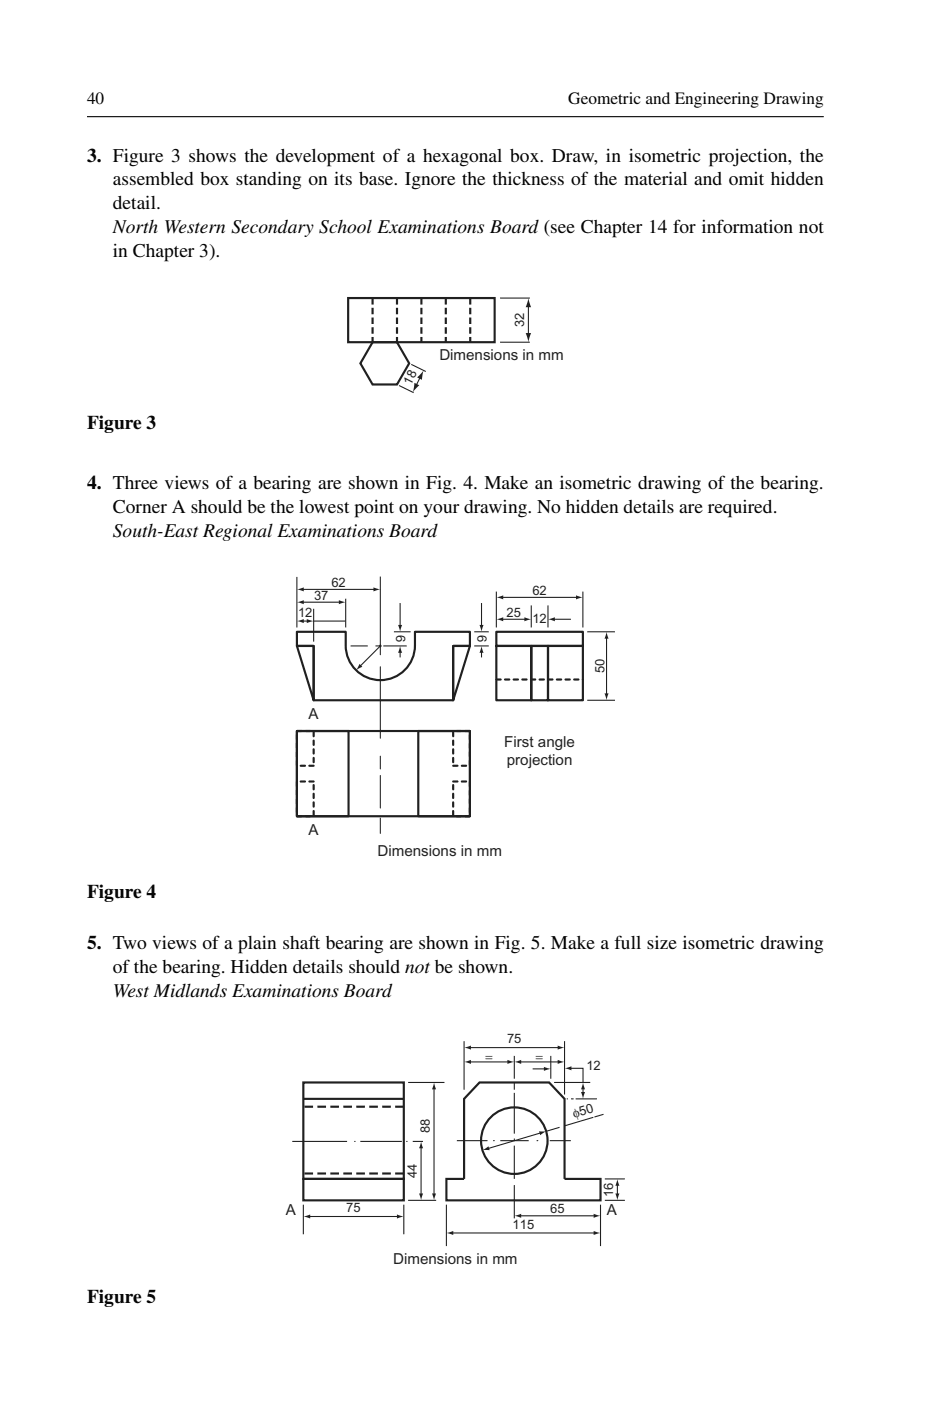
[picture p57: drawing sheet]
<svg xmlns="http://www.w3.org/2000/svg" width="152mm" height="229mm" viewBox="0 0 152 229" stroke-linecap="round" stroke-linejoin="round" font-family="sans-serif">
<defs><g id="words">
<g font-size="3.2">
<text x="14.2" y="26.4">3. Figure 3 shows the development of a hexagonal box. Draw, in isometric projection, the</text>
<text x="18.4" y="30.3">assembled box standing on its base. Ignore the thickness of the material and omit hidden</text>
<text x="18.4" y="34.1">detail.</text>
<text x="18.4" y="38">North Western Secondary School Examinations Board (see Chapter 14 for information not</text>
<text x="18.4" y="41.9">in Chapter 3).</text>
<text x="14.2" y="70">Figure 3</text>
<text x="14.2" y="79.8">4. Three views of a bearing are shown in Fig. 4 . Make an isometric drawing of the bearing.</text>
<text x="18.4" y="83.7">Corner A should be the lowest point on your drawing. No hidden details are required.</text>
<text x="18.4" y="87.5">South-East Regional Examinations Board</text>
<text x="14.2" y="146.5">Figure 4</text>
<text x="14.2" y="154.9">5. Two views of a plain shaft bearing are shown in Fig. 5 . Make a full size isometric drawing</text>
<text x="18.4" y="158.7">of the bearing. Hidden details should not be shown.</text>
<text x="18.4" y="162.6">West Midlands Examinations Board</text>
<text x="14.2" y="212.7">Figure 5</text>
</g>
<g font-size="2.8">
<text x="14.2" y="17">40</text>
<text x="92.8" y="17">Geometric and Engineering Drawing</text>
</g>
<g font-size="2.5" fill="#231f20">
<text x="71.7" y="58.8">Dimensions in mm</text>
<text x="50.4" y="117.3">A</text>
<text x="82.3" y="121.8">First angle</text>
<text x="82.8" y="124.8">projection</text>
<text x="50.4" y="136.2">A</text>
<text x="61.7" y="139.7">Dimensions in mm</text>
<text x="46.7" y="198.3">A</text>
<text x="99.1" y="198.3">A</text>
<text x="64.2" y="206.2">Dimensions in mm</text>
</g>
<g font-size="2.1" fill="#231f20">
<text x="85.6" y="53.4" transform="rotate(-90 85.6 53.4)">32</text>
<text x="67.1" y="63" transform="rotate(-63 67.1 63)">18</text>
<text x="54.1" y="95.8">62</text>
<text x="48.7" y="100.6">12</text>
<text x="51.3" y="97.9">37</text>
<text x="82.7" y="100.7">25</text>
<text x="86.9" y="101.7">12</text>
<text x="86.9" y="97.1">62</text>
<text x="64.7" y="103.7" transform="rotate(90 64.7 103.7)">6</text>
<text x="78" y="103.7" transform="rotate(90 78 103.7)">6</text>
<text x="98.7" y="109.9" transform="rotate(-90 98.7 109.9)">50</text>
<text x="79.3" y="173.1">=</text>
<text x="82.8" y="170.2">75</text>
<text x="87.5" y="173.1">=</text>
<text x="95.7" y="174.6">12</text>
<text x="70.2" y="185" transform="rotate(-90 70.2 185)">88</text>
<text x="93.7" y="182.3" transform="rotate(-16 93.7 182.3)">φ50</text>
<text x="56.5" y="197.8">75</text>
<text x="68" y="192.2" transform="rotate(-90 68 192.2)">44</text>
<text x="89.8" y="198">65</text>
<text x="100.1" y="195.3" transform="rotate(-90 100.1 195.3)">16</text>
<text x="83.7" y="200.5">115</text>
</g>
</g></defs>
<path d="M14.2 19h120.3" fill="none" stroke="#000" stroke-width=".18"/>
<path d="M48.5 119.3h28.2v13.9h-28.2zM81 103.1h14.2v2.3h-14.2zM81 105.4h5.7v8.9h-5.7zM86.7 105.4h2.8v8.9h-2.8zM89.5 105.4h5.7v8.9h-5.7z" fill="none" stroke="#231f20" stroke-width=".35"/>
<path d="M86.7 98.8v3.6M89.5 98.8v3.6M81.9 101h3.9" fill="none" stroke="#231f20" stroke-width=".18"/>
<g fill="#231f20">
<path d="M81 101l1.2-.3v.7z"/>
<path d="M85.6 100.7l1.1 .3-1.1 .4z"/>
</g>
<path d="M90.4 101h2.8" fill="none" stroke="#231f20" stroke-width=".18"/>
<path d="M89.5 101l1.1-.3v.7z" fill="#231f20"/>
<path d="M48.5 119.3h8.4v13.9h-8.4zM68.3 119.3h8.4v13.9h-8.4z" fill="none" stroke="#231f20" stroke-width=".35"/>
<path d="M48.5 119.3h2.7v5.6h-2.7zM74 119.3h2.7v5.6h-2.7zM81 110.9h14.2M48.5 127.5h2.7v5.7h-2.7zM74 127.5h2.7v5.7h-2.7z" fill="none" stroke="#231f20" stroke-width=".35" stroke-dasharray=".7 .7"/>
<path d="M95.9 103.1h4.5M95.9 114.3h4.5M99 104v9.4" fill="none" stroke="#231f20" stroke-width=".18"/>
<g fill="#231f20">
<path d="M99 103.1l.4 1.1h-.7z"/>
<path d="M98.7 113.1h.7l-.4 1.2z"/>
</g>
<path d="M81 96.5v5.9M81.9 97.5h12.4M95.2 96.5v5.9" fill="none" stroke="#231f20" stroke-width=".18"/>
<g fill="#231f20">
<path d="M81 97.5l1.2-.4v.7z"/>
<path d="M94 97.1l1.2 .4-1.2 .3z"/>
</g>
<path d="M48.5 105.4h2.7v8.9zM48.5 103.1h7.9a7.8 7.8 0 0 0 1.1 5.6 5.7 5.7 0 0 0 6.4 2 5.7 5.7 0 0 0 3.8-5.4v-2.2h9v2.3h-2.7v8.9h-22.8v-8.9h-2.7zM74 105.4h2.7l-2.7 8.9z" fill="none" stroke="#231f20" stroke-width=".35"/>
<path d="M48.5 94.1v8.3M49.4 98.3h6.1M51.2 99.3v5.4M56.4 97.7v4.7" fill="none" stroke="#231f20" stroke-width=".18"/>
<g fill="#231f20">
<path d="M48.5 98.3l1.1-.4v.7z"/>
<path d="M55.3 97.9l1.1 .4-1.1 .3z"/>
</g>
<path d="M49.4 96.2h11.8" fill="none" stroke="#231f20" stroke-width=".18"/>
<g fill="#231f20">
<path d="M48.5 96.2l1.1-.4v.7z"/>
<path d="M61 95.8l1.1 .4-1.1 .3z"/>
</g>
<path d="M49.4 101.3h.9" fill="none" stroke="#231f20" stroke-width=".18"/>
<g fill="#231f20">
<path d="M48.5 101.3l1.1-.3v.7z"/>
<path d="M50.1 101l1.1 .3-1.1 .4z"/>
</g>
<path d="M78.6 98.4v3.8M51.2 101.3h5.2M57.2 105.4h2.9M61.3 105.4h.7M62.6 105.4h3.8M77.4 103.1h2.4" fill="none" stroke="#231f20" stroke-width=".18"/>
<path d="M78.3 102h.7l-.4 1.1z" fill="#231f20"/>
<path d="M78.6 106.3v1" fill="none" stroke="#231f20" stroke-width=".18"/>
<path d="M78.6 105.4l.4 1.1h-.7z" fill="#231f20"/>
<path d="M62.1 94.1v12.7M62.1 108.8v11.7M64.3 103.1h2.7M77.4 105.4h2.4M62.1 123.4v2.1M62.1 126.5v5.4M62.1 133.5v2.5" fill="none" stroke="#231f20" stroke-width=".18"/>
<circle cx="62.1" cy="105.4" r=".21" fill="#231f20"/>
<path d="M62.1 105.4l-3.3 3.3" fill="none" stroke="#231f20" stroke-width=".18"/>
<path d="M58.7 108.3l.5 .5-1.1 .6z" fill="#231f20"/>
<path d="M65.3 98.4v3.8" fill="none" stroke="#231f20" stroke-width=".18"/>
<path d="M65 102h.7l-.4 1.1z" fill="#231f20"/>
<path d="M65.3 106.3v1" fill="none" stroke="#231f20" stroke-width=".18"/>
<path d="M65.3 105.4l.4 1.1h-.7z" fill="#231f20"/>
<path d="M49.5 176.6h16.4v15.8h-16.4zM49.5 179.3h16.4M78.3 176.6h11.4l2.5 2.7v13.1h5.8v3.5h-25.1v-3.5h2.9v-13.1zM49.5 192.4h16.4v3.5h-16.4z" fill="none" stroke="#231f20" stroke-width=".35"/>
<path d="M65.9 180.6h-16.4M65.9 191.5h-16.4" fill="none" stroke="#231f20" stroke-width=".35" stroke-dasharray="1.4 .7" stroke-linecap="butt"/>
<path d="M75.8 169.9v7.9M76.7 170.9h14.6" fill="none" stroke="#231f20" stroke-width=".18"/>
<g fill="#231f20">
<path d="M91.1 170.6l1.1 .3-1.1 .4z"/>
<path d="M75.8 170.9l1.1-.3v.7z"/>
</g>
<path d="M76.7 173.3h6.4" fill="none" stroke="#231f20" stroke-width=".18"/>
<g fill="#231f20">
<path d="M82.9 172.9l1.1 .4-1.1 .3z"/>
<path d="M75.8 173.3l1.1-.4v.7z"/>
</g>
<path d="M84.9 173.3h6.4" fill="none" stroke="#231f20" stroke-width=".18"/>
<g fill="#231f20">
<path d="M91.1 172.9l1.1 .4-1.1 .3z"/>
<path d="M84 173.3l1.1-.4v.7z"/>
</g>
<path d="M84.9 198.4h12.2" fill="none" stroke="#231f20" stroke-width=".18"/>
<g fill="#231f20">
<path d="M96.9 198.1l1.1 .3-1.1 .3z"/>
<path d="M84 198.4l1.1-.4v.7z"/>
</g>
<path d="M73.8 201.2h23.3" fill="none" stroke="#231f20" stroke-width=".18"/>
<g fill="#231f20">
<path d="M96.9 200.9l1.1 .3-1.1 .3z"/>
<path d="M72.9 201.2l1.1-.3v.6z"/>
</g>
<path d="M87 174.4h2" fill="none" stroke="#231f20" stroke-width=".18"/>
<path d="M88.8 174.1l1.1 .3-1.1 .3z" fill="#231f20"/>
<path d="M66.6 176.6h6M70.9 177.5v17.5M84 172.3v3.7M84 176.6v1.2M84 178.3v6.7M66.6 195.9h4.6M74.6 186.1h5" fill="none" stroke="#231f20" stroke-width=".18"/>
<g fill="#231f20">
<path d="M70.5 194.7h.7l-.3 1.2z"/>
<path d="M70.9 176.6l.3 1.1h-.7z"/>
</g>
<path d="M68.8 187.1v7.9" fill="none" stroke="#231f20" stroke-width=".18"/>
<g fill="#231f20">
<path d="M68.4 194.7h.7l-.3 1.2z"/>
<path d="M68.8 186.2l.3 1.2h-.7z"/>
</g>
<g fill="none" stroke="#231f20" stroke-width=".18">
<path d="M89.9 172.3v3.7M92.2 169.9v8.7M47.7 186.2h9M57.9 186.2h.1M58.8 186.2h6.8M66.4 186.2h.1M67.4 186.2h1.7M72.9 196.6v6.7M80.6 186.1h.1M81.7 186.1h4.6M84 185.8v.2M84 186.9v5.5"/>
<path d="M84 193.4v5.4M87.7 186.1h.1M88.3 184.8l-8.7 2.6M89.8 186.1h3.4M98 196.6v6.7"/>
</g>
<circle cx="84" cy="186.1" r="5.4" fill="none" stroke="#231f20" stroke-width=".35"/>
<g fill="#231f20">
<path d="M78.8 187.7l.9-.7 .2 .7z"/>
<path d="M88 184.6h1.2l-1 .6z"/>
</g>
<path d="M91.4 183.9l-2.2 .7M96.9 182.3l-4.8 1.4M98.5 181.8l-1.5 .5M98.8 192.4h3.2M100.8 193.3v1.7" fill="none" stroke="#231f20" stroke-width=".18"/>
<g fill="#231f20">
<path d="M100.8 192.4l.3 1.1h-.6z"/>
<path d="M100.5 194.7h.6l-.3 1.2z"/>
</g>
<path d="M90.5 176.6h5.9M92.5 179.3h.2M93.1 174.3h2.1v2.3M93.2 179.3h.5M94 179.3h3.5M98.8 195.9h3.2" fill="none" stroke="#231f20" stroke-width=".18"/>
<path d="M92.2 174.3l1.1-.3v.6z" fill="#231f20"/>
<path d="M95.2 177.5v.9" fill="none" stroke="#231f20" stroke-width=".18"/>
<g fill="#231f20">
<path d="M94.9 178.2h.6l-.3 1.1z"/>
<path d="M95.2 176.6l.3 1.1h-.6z"/>
</g>
<path d="M49.5 196.6v4.8M50.4 198.5h14.6M65.9 196.6v4.8" fill="none" stroke="#231f20" stroke-width=".18"/>
<g fill="#231f20">
<path d="M64.8 198.2l1.1 .3-1.1 .3z"/>
<path d="M49.5 198.5l1.1-.3v.6z"/>
</g>
<path d="M56.8 48.6h24v7.2h-24z" fill="none" stroke="#231f20" stroke-width=".35"/>
<path d="M81.6 55.8h4.9M81.6 48.6h4.9M86.3 49.8v4.8" fill="none" stroke="#231f20" stroke-width=".18"/>
<g fill="#231f20">
<path d="M86.3 48.6l.4 1.5h-.9z"/>
<path d="M85.8 54.3h.9l-.4 1.5z"/>
</g>
<path d="M60.8 48.6v7.2M64.8 48.6v7.2M68.8 48.6v7.2M72.8 48.6v7.2M76.8 48.6v7.2" fill="none" stroke="#231f20" stroke-width=".35" stroke-dasharray="1.1 .5" stroke-linecap="butt"/>
<path d="M60.8 55.8h4l2 3.5-2 3.4h-4l-2-3.4z" fill="none" stroke="#231f20" stroke-width=".35"/>
<path d="M67.1 59.5l2.4 1.1M68.6 61.5l-.7 1.4" fill="none" stroke="#231f20" stroke-width=".18"/>
<g fill="#231f20">
<path d="M69.2 60.4l-.3 1.6-.8-.4z"/>
<path d="M67.7 62.5l.8 .4-1.1 1.1z"/>
</g>
<path d="M65.2 62.9l2.3 1.2" fill="none" stroke="#231f20" stroke-width=".18"/>
<use href="#words"/>
</svg>
